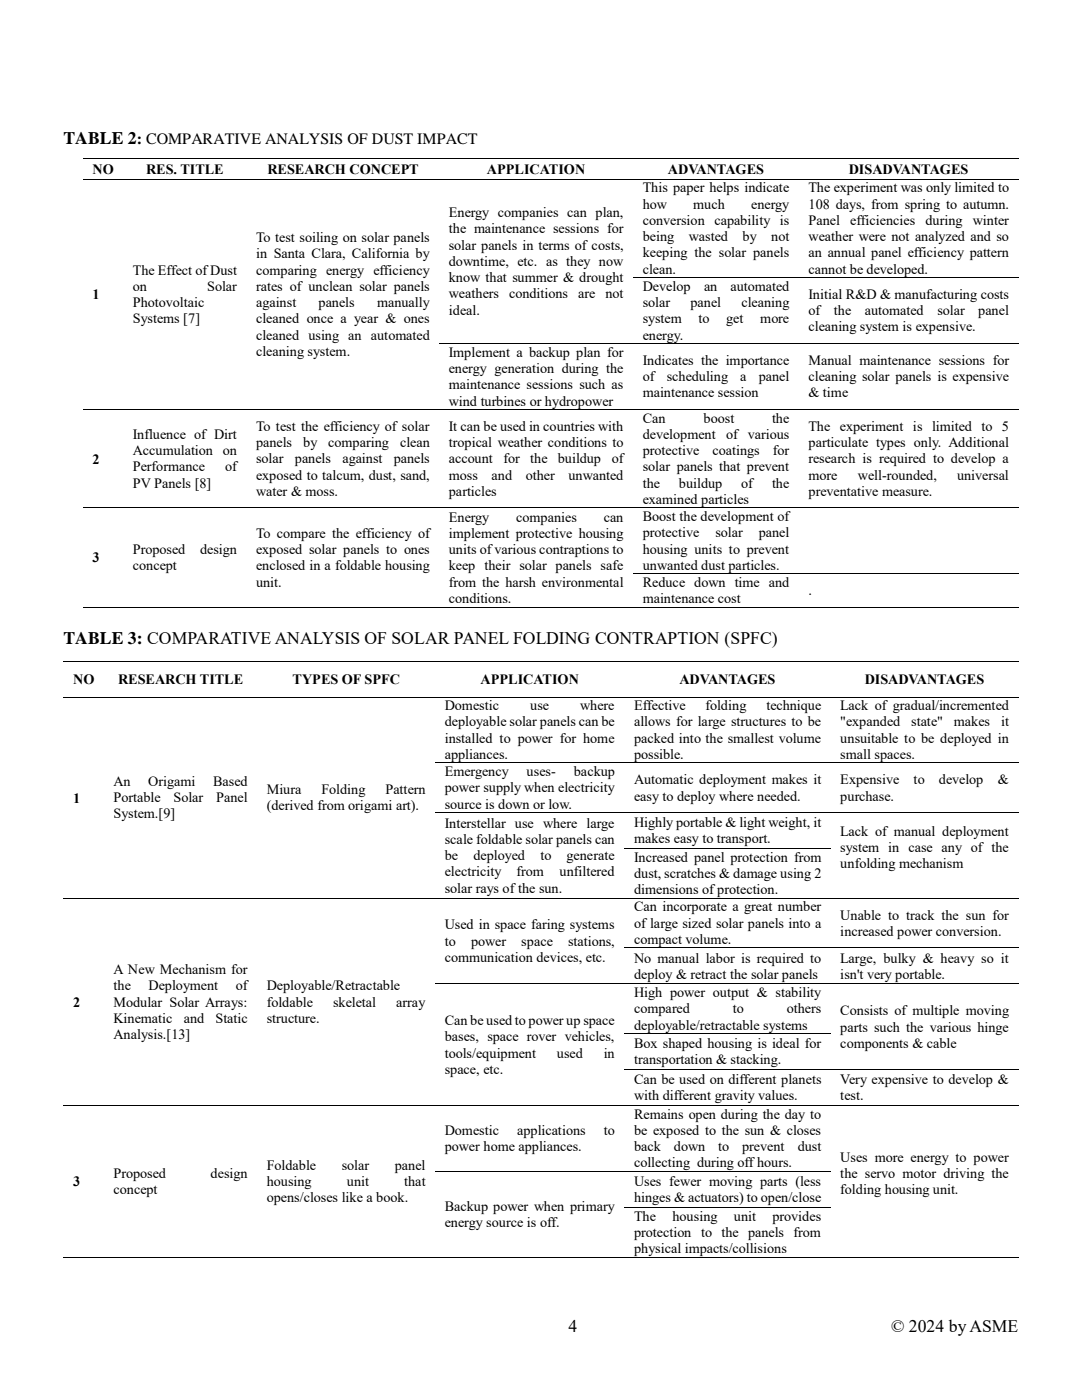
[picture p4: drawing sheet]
<svg xmlns="http://www.w3.org/2000/svg" width="216mm" height="279mm" viewBox="0 0 216 279" stroke-linecap="round" stroke-linejoin="round" font-family="sans-serif">
<defs><g id="words">
<g font-size="3.5">
<text x="12.7" y="28.7">TABLE 2: COMPARATIVE ANALYSIS OF DUST IMPACT</text>
<text x="12.7" y="128.5">TABLE 3: COMPARATIVE ANALYSIS OF SOLAR PANEL FOLDING CONTRAPTION (SPFC)</text>
<text x="113.4" y="265.9">4</text>
<text x="177.8" y="265.9">© 2024 by ASME</text>
</g>
<g font-size="2.8">
<text x="18.5" y="34.6">NO</text>
<text x="29.1" y="34.6">RES. TITLE</text>
<text x="53.3" y="34.6">RESEARCH CONCEPT</text>
<text x="97.2" y="34.6">APPLICATION</text>
<text x="133.3" y="34.6">ADVANTAGES</text>
<text x="169.4" y="34.6">DISADVANTAGES</text>
<text x="128.3" y="38.4">This paper helps indicate</text>
<text x="128.3" y="41.6">how</text>
<text x="138.3" y="41.6">much</text>
<text x="149.9" y="41.6">energy</text>
<text x="161.3" y="38.4">The experiment was only limited to</text>
<text x="161.3" y="41.6">108 days, from spring to autumn.</text>
<text x="89.6" y="43.4">Energy companies can plan,</text>
<text x="89.6" y="46.6">the maintenance sessions for</text>
<text x="128.3" y="44.9">conversion capability is</text>
<text x="161.3" y="44.9">Panel</text>
<text x="169.7" y="44.9">efficiencies</text>
<text x="184.7" y="44.9">during</text>
<text x="194.1" y="44.9">winter</text>
<text x="51.1" y="48.3">To test soiling on solar panels</text>
<text x="51.1" y="51.5">in Santa Clara, California by</text>
<text x="89.6" y="49.8">solar panels in terms of costs,</text>
<text x="89.6" y="53.1">downtime, etc. as they now</text>
<text x="128.3" y="48.1">being</text>
<text x="128.3" y="51.4">keeping the solar panels</text>
<text x="137.5" y="48.1">wasted</text>
<text x="148.2" y="48.1">by</text>
<text x="153.9" y="48.1">not</text>
<text x="161.3" y="48.1">weather were not analyzed and so</text>
<text x="161.3" y="51.4">an annual panel efficiency pattern</text>
<text x="18.5" y="59.7">1</text>
<text x="26.5" y="54.8">The Effect of Dust</text>
<text x="26.5" y="58">on</text>
<text x="41.4" y="58">Solar</text>
<text x="51.1" y="54.8">comparing energy efficiency</text>
<text x="51.1" y="58">rates of unclean solar panels</text>
<text x="89.6" y="56.3">know that summer &amp; drought</text>
<text x="89.6" y="59.6">weathers</text>
<text x="101.6" y="59.6">conditions are</text>
<text x="120.8" y="59.6">not</text>
<text x="128.3" y="54.6">clean.</text>
<text x="128.3" y="58">Develop</text>
<text x="140.5" y="58">an</text>
<text x="145.8" y="58">automated</text>
<text x="161.3" y="54.6">cannot be developed.</text>
<text x="161.3" y="59.7">Initial R&amp;D &amp; manufacturing costs</text>
<text x="26.5" y="61.3">Photovoltaic</text>
<text x="26.5" y="64.5">Systems [7]</text>
<text x="51.1" y="61.3">against</text>
<text x="51.1" y="64.5">cleaned once a year &amp; ones</text>
<text x="63.6" y="61.3">panels</text>
<text x="75.3" y="61.3">manually</text>
<text x="89.6" y="62.8">ideal.</text>
<text x="128.3" y="61.3">solar</text>
<text x="128.3" y="64.5">system</text>
<text x="137.8" y="61.3">panel</text>
<text x="139.4" y="64.5">to</text>
<text x="144.9" y="64.5">get</text>
<text x="147.9" y="61.3">cleaning</text>
<text x="151.7" y="64.5">more</text>
<text x="161.3" y="62.9">of</text>
<text x="166.4" y="62.9">the</text>
<text x="172.6" y="62.9">automated</text>
<text x="187" y="62.9">solar</text>
<text x="195.2" y="62.9">panel</text>
<text x="51.1" y="67.8">cleaned using an automated</text>
<text x="51.1" y="71">cleaning system.</text>
<text x="89.6" y="71.2">Implement a backup plan for</text>
<text x="128.3" y="67.8">energy.</text>
<text x="161.3" y="66.1">cleaning system is expensive.</text>
<text x="89.6" y="74.4">energy generation during the</text>
<text x="89.6" y="77.7">maintenance sessions such as</text>
<text x="128.3" y="72.8">Indicates the importance</text>
<text x="128.3" y="76.1">of</text>
<text x="133" y="76.1">scheduling</text>
<text x="147.7" y="76.1">a</text>
<text x="151.4" y="76.1">panel</text>
<text x="161.3" y="72.8">Manual maintenance sessions for</text>
<text x="161.3" y="76.1">cleaning solar panels is expensive</text>
<text x="89.6" y="80.9">wind turbines or hydropower</text>
<text x="128.3" y="79.3">maintenance session</text>
<text x="161.3" y="79.3">&amp; time</text>
<text x="26.5" y="87.6">Influence of Dirt</text>
<text x="51.1" y="86">To test the efficiency of solar</text>
<text x="51.1" y="89.2">panels</text>
<text x="60.5" y="89.2">by</text>
<text x="65.5" y="89.2">comparing</text>
<text x="79.8" y="89.2">clean</text>
<text x="89.6" y="86">It can be used in countries with</text>
<text x="89.6" y="89.2">tropical weather conditions to</text>
<text x="128.3" y="84.3">Can</text>
<text x="128.3" y="87.6">development</text>
<text x="140.4" y="84.3">boost</text>
<text x="144.9" y="87.6">of various</text>
<text x="154.1" y="84.3">the</text>
<text x="161.3" y="86">The experiment is limited to 5</text>
<text x="161.3" y="89.2">particulate types only. Additional</text>
<text x="18.5" y="92.5">2</text>
<text x="26.5" y="90.9">Accumulation on</text>
<text x="26.5" y="94.1">Performance</text>
<text x="45" y="94.1">of</text>
<text x="51.1" y="92.5">solar</text>
<text x="51.1" y="95.7">exposed to talcum, dust, sand,</text>
<text x="58.8" y="92.5">panels</text>
<text x="68.3" y="92.5">against</text>
<text x="78.6" y="92.5">panels</text>
<text x="89.6" y="92.5">account</text>
<text x="89.6" y="95.7">moss</text>
<text x="98.1" y="95.7">and</text>
<text x="100.5" y="92.5">for</text>
<text x="105" y="95.7">other</text>
<text x="105.8" y="92.5">the</text>
<text x="111.3" y="92.5">buildup</text>
<text x="113.5" y="95.7">unwanted</text>
<text x="122.1" y="92.5">of</text>
<text x="128.3" y="90.9">protective</text>
<text x="128.3" y="94.1">solar panels that prevent</text>
<text x="142.2" y="90.9">coatings</text>
<text x="154.2" y="90.9">for</text>
<text x="161.3" y="92.5">research is required to develop a</text>
<text x="161.3" y="95.7">more</text>
<text x="171.2" y="95.7">well-rounded,</text>
<text x="191" y="95.7">universal</text>
<text x="26.5" y="97.3">PV Panels [8]</text>
<text x="51.1" y="99">water &amp; moss.</text>
<text x="89.6" y="99">particles</text>
<text x="128.3" y="97.3">the</text>
<text x="128.3" y="100.6">examined particles</text>
<text x="135.5" y="97.3">buildup</text>
<text x="147.9" y="97.3">of</text>
<text x="154.1" y="97.3">the</text>
<text x="161.3" y="99">preventative measure.</text>
<text x="51.1" y="107.3">To compare the efficiency of</text>
<text x="89.6" y="104.1">Energy</text>
<text x="89.6" y="107.3">implement protective housing</text>
<text x="103" y="104.1">companies</text>
<text x="120.5" y="104.1">can</text>
<text x="128.3" y="104">Boost the development of</text>
<text x="128.3" y="107.2">protective</text>
<text x="142.8" y="107.2">solar</text>
<text x="151.4" y="107.2">panel</text>
<text x="18.5" y="112.2">3</text>
<text x="26.5" y="110.6">Proposed</text>
<text x="26.5" y="113.9">concept</text>
<text x="39.9" y="110.6">design</text>
<text x="51.1" y="110.6">exposed solar panels to ones</text>
<text x="51.1" y="113.9">enclosed in a foldable housing</text>
<text x="89.6" y="110.6">units of various contraptions to</text>
<text x="89.6" y="113.9">keep their solar panels safe</text>
<text x="128.3" y="110.5">housing units to prevent</text>
<text x="128.3" y="113.8">unwanted dust particles.</text>
<text x="51.1" y="117.1">unit.</text>
<text x="89.6" y="117.1">from the harsh environmental</text>
<text x="128.3" y="117.2">Reduce down time and</text>
<text x="161.3" y="118.8">.</text>
<text x="89.6" y="120.3">conditions.</text>
<text x="128.3" y="120.4">maintenance cost</text>
<text x="14.6" y="136.5">NO</text>
<text x="23.5" y="136.5">RESEARCH TITLE</text>
<text x="58.4" y="136.5">TYPES OF SPFC</text>
<text x="95.9" y="136.5">APPLICATION</text>
<text x="135.6" y="136.5">ADVANTAGES</text>
<text x="172.5" y="136.5">DISADVANTAGES</text>
<text x="88.7" y="141.7">Domestic</text>
<text x="105.8" y="141.7">use</text>
<text x="115.8" y="141.7">where</text>
<text x="126.5" y="141.7">Effective</text>
<text x="140.8" y="141.7">folding</text>
<text x="152.9" y="141.7">technique</text>
<text x="167.7" y="141.7">Lack of gradual/incremented</text>
<text x="88.7" y="145">deployable solar panels can be</text>
<text x="88.7" y="148.2">installed to power for home</text>
<text x="126.5" y="145">allows for large structures to be</text>
<text x="126.5" y="148.2">packed into the smallest volume</text>
<text x="167.7" y="145">&quot;expanded</text>
<text x="167.7" y="148.2">unsuitable to be deployed in</text>
<text x="181.8" y="145">state&quot;</text>
<text x="190.3" y="145">makes</text>
<text x="199.8" y="145">it</text>
<text x="88.7" y="151.5">appliances.</text>
<text x="88.7" y="154.9">Emergency</text>
<text x="105.1" y="154.9">uses-</text>
<text x="114.5" y="154.9">backup</text>
<text x="126.5" y="151.5">possible.</text>
<text x="167.7" y="151.5">small spaces.</text>
<text x="14.6" y="160.2">1</text>
<text x="22.7" y="156.9">An</text>
<text x="22.7" y="160.1">Portable</text>
<text x="29.6" y="156.9">Origami</text>
<text x="34.6" y="160.1">Solar</text>
<text x="42.5" y="156.9">Based</text>
<text x="43.1" y="160.1">Panel</text>
<text x="53.2" y="158.5">Miura</text>
<text x="53.2" y="161.7">(derived from origami art).</text>
<text x="64.2" y="158.5">Folding</text>
<text x="76.9" y="158.5">Pattern</text>
<text x="88.7" y="158.1">power supply when electricity</text>
<text x="88.7" y="161.4">source is down or low.</text>
<text x="126.5" y="156.5">Automatic deployment makes it</text>
<text x="126.5" y="159.8">easy to deploy where needed.</text>
<text x="167.7" y="156.5">Expensive</text>
<text x="167.7" y="159.8">purchase.</text>
<text x="182.3" y="156.5">to</text>
<text x="187.3" y="156.5">develop</text>
<text x="199.1" y="156.5">&amp;</text>
<text x="22.7" y="163.3">System.[9]</text>
<text x="88.7" y="165.2">Interstellar use where large</text>
<text x="126.5" y="165.1">Highly portable &amp; light weight, it</text>
<text x="167.7" y="166.8">Lack of manual deployment</text>
<text x="88.7" y="168.4">scale foldable solar panels can</text>
<text x="88.7" y="171.6">be</text>
<text x="94.5" y="171.6">deployed</text>
<text x="107.8" y="171.6">to</text>
<text x="113.1" y="171.6">generate</text>
<text x="126.5" y="168.3">makes easy to transport.</text>
<text x="126.5" y="172">Increased panel protection from</text>
<text x="167.7" y="170">system in case any of the</text>
<text x="167.7" y="173.3">unfolding mechanism</text>
<text x="88.7" y="174.9">electricity</text>
<text x="88.7" y="178.1">solar rays of the sun.</text>
<text x="103.1" y="174.9">from</text>
<text x="111.6" y="174.9">unfiltered</text>
<text x="126.5" y="175.2">dust, scratches &amp; damage using 2</text>
<text x="126.5" y="178.5">dimensions of protection.</text>
<text x="88.7" y="185.5">Used in space faring systems</text>
<text x="126.5" y="181.9">Can incorporate a great number</text>
<text x="126.5" y="185.1">of large sized solar panels into a</text>
<text x="167.7" y="183.5">Unable to track the sun for</text>
<text x="88.7" y="188.7">to</text>
<text x="94" y="188.7">power</text>
<text x="104" y="188.7">space</text>
<text x="113.4" y="188.7">stations,</text>
<text x="126.5" y="188.4">compact volume.</text>
<text x="167.7" y="186.8">increased power conversion.</text>
<text x="22.7" y="194.4">A New Mechanism for</text>
<text x="22.7" y="197.6">the</text>
<text x="29.6" y="197.6">Deployment</text>
<text x="47.1" y="197.6">of</text>
<text x="53.2" y="197.6">Deployable/Retractable</text>
<text x="88.7" y="192">communication devices, etc.</text>
<text x="126.5" y="192.1">No manual labor is required to</text>
<text x="126.5" y="195.3">deploy &amp; retract the solar panels</text>
<text x="167.7" y="192.1">Large, bulky &amp; heavy so it</text>
<text x="167.7" y="195.3">isn't very portable.</text>
<text x="14.6" y="200.9">2</text>
<text x="22.7" y="200.9">Modular Solar Arrays:</text>
<text x="53.2" y="200.9">foldable</text>
<text x="66.5" y="200.9">skeletal</text>
<text x="79.1" y="200.9">array</text>
<text x="126.5" y="199">High power output &amp; stability</text>
<text x="126.5" y="202.3">compared</text>
<text x="146.2" y="202.3">to</text>
<text x="157" y="202.3">others</text>
<text x="167.7" y="202.6">Consists of multiple moving</text>
<text x="22.7" y="204.1">Kinematic</text>
<text x="22.7" y="207.4">Analysis.[13]</text>
<text x="36.7" y="204.1">and</text>
<text x="43" y="204.1">Static</text>
<text x="53.2" y="204.1">structure.</text>
<text x="88.7" y="204.5">Can be used to power up space</text>
<text x="88.7" y="207.8">bases, space rover vehicles,</text>
<text x="126.5" y="205.5">deployable/retractable systems</text>
<text x="126.5" y="209.2">Box shaped housing is ideal for</text>
<text x="167.7" y="205.9">parts such the various hinge</text>
<text x="167.7" y="209.1">components &amp; cable</text>
<text x="88.7" y="211.1">tools/equipment</text>
<text x="88.7" y="214.3">space, etc.</text>
<text x="111.1" y="211.1">used</text>
<text x="120.5" y="211.1">in</text>
<text x="126.5" y="212.4">transportation &amp; stacking.</text>
<text x="126.5" y="216.4">Can be used on different planets</text>
<text x="126.5" y="219.6">with different gravity values.</text>
<text x="167.7" y="216.4">Very expensive to develop &amp;</text>
<text x="167.7" y="219.6">test.</text>
<text x="88.7" y="226.5">Domestic</text>
<text x="103.2" y="226.5">applications</text>
<text x="120.5" y="226.5">to</text>
<text x="126.5" y="223.3">Remains open during the day to</text>
<text x="126.5" y="226.5">be exposed to the sun &amp; closes</text>
<text x="53.2" y="233.5">Foldable</text>
<text x="68.2" y="233.5">solar</text>
<text x="78.8" y="233.5">panel</text>
<text x="88.7" y="229.8">power home appliances.</text>
<text x="126.5" y="229.8">back</text>
<text x="126.5" y="233">collecting during off hours.</text>
<text x="134.5" y="229.8">down</text>
<text x="143.3" y="229.8">to</text>
<text x="148.1" y="229.8">prevent</text>
<text x="159.2" y="229.8">dust</text>
<text x="167.7" y="231.8">Uses more energy to power</text>
<text x="14.6" y="236.7">3</text>
<text x="22.7" y="235.1">Proposed</text>
<text x="22.7" y="238.3">concept</text>
<text x="42" y="235.1">design</text>
<text x="53.2" y="236.7">housing</text>
<text x="53.2" y="239.9">opens/closes like a book.</text>
<text x="69.2" y="236.7">unit</text>
<text x="80.7" y="236.7">that</text>
<text x="126.5" y="236.7">Uses fewer moving parts (less</text>
<text x="126.5" y="239.9">hinges &amp; actuators) to open/close</text>
<text x="167.7" y="235.1">the servo motor driving the</text>
<text x="167.7" y="238.3">folding housing unit.</text>
<text x="88.7" y="241.6">Backup power when primary</text>
<text x="88.7" y="244.9">energy source is off.</text>
<text x="126.5" y="243.6">The</text>
<text x="134.2" y="243.6">housing</text>
<text x="146.4" y="243.6">unit</text>
<text x="154.1" y="243.6">provides</text>
<text x="126.5" y="246.8">protection to the panels from</text>
<text x="126.5" y="250.1">physical impacts/collisions</text>
</g>
</g></defs>
<g fill="none" stroke="#000" stroke-width=".2">
<path d="M16.6 31.6h8M16.6 35.7h8M24.8 31.6h24.4M24.8 35.7h24.4M49.4 31.6h38.2M49.4 35.7h38.2M87.8 31.6h38.5M87.8 35.7h38.5M126.5 31.6h32.9M126.5 35.7h32.9M159.6 31.6h43.6M159.6 35.7h43.6"/>
<path d="M126.3 55.4h33.1M159.6 55.4h43.6M87.6 68.5h38.7M126.5 68.5h32.9M159.6 68.5h43.6M16.6 81.7h8M24.8 81.7h24.4M49.4 81.7h38.2M87.8 81.7h38.5M126.5 81.7h32.9M159.6 81.7h43.6M16.6 101.4h8"/>
<path d="M24.8 101.4h24.4M49.4 101.4h38.2M87.8 101.4h38.5M126.3 114.5h33.1M126.5 101.4h32.9M159.6 101.4h43.6M159.6 114.5h43.6M12.7 131.9h8M12.7 139.1h8M16.6 121.2h8M20.9 131.9h30.5M20.9 139.1h30.5"/>
<path d="M24.8 121.2h24.4M49.4 121.2h38.2M51.5 131.9h35.3M51.5 139.1h35.3M87 131.9h37.6M87 139.1h37.6M87.8 121.2h38.5M124.8 131.9h41M124.8 139.1h41M126.5 121.2h32.9M159.6 121.2h43.6M165.9 131.9h37.3"/>
<path d="M165.9 139.1h37.3M86.8 152.3h37.8M124.8 152.3h41M165.9 152.3h37.3M12.7 179.3h8M20.9 179.3h30.5M51.5 179.3h35.3M86.8 162.2h37.8M87 179.3h37.6M124.6 169.4h41.2M124.8 162.2h41M124.8 179.3h41"/>
<path d="M165.9 162.2h37.3M165.9 179.3h37.3M86.8 196.4h37.8M124.6 189.2h41.2M124.8 196.4h41M165.9 189.2h37.3M165.9 196.4h37.3M124.6 206.3h41.2M124.6 213.5h41.2M165.9 213.5h37.3M12.7 220.6h8M20.9 220.6h30.5"/>
<path d="M51.5 220.6h35.3M86.8 233.8h37.8M87 220.6h37.6M124.8 220.6h41M124.8 233.8h41M165.9 220.6h37.3M12.7 250.9h8M20.9 250.9h30.5M51.5 250.9h35.3M87 250.9h37.6M124.6 241h41.2M124.8 250.9h41"/>
<path d="M165.9 250.9h37.3"/>
</g>
<g fill="#000">
<path d="M24.6 31.5h.2v.2h-.2z" fill-rule="evenodd"/>
<path d="M24.6 35.7h.2v.1h-.2z" fill-rule="evenodd"/>
<path d="M49.2 31.5h.2v.2h-.2z" fill-rule="evenodd"/>
<path d="M49.2 35.7h.2v.1h-.2z" fill-rule="evenodd"/>
<path d="M87.6 31.5h.2v.2h-.2z" fill-rule="evenodd"/>
<path d="M87.6 35.7h.2v.1h-.2z" fill-rule="evenodd"/>
<path d="M126.3 31.5h.2v.2h-.2z" fill-rule="evenodd"/>
<path d="M126.3 35.7h.2v.1h-.2z" fill-rule="evenodd"/>
<path d="M159.4 31.5h.2v.2h-.2z" fill-rule="evenodd"/>
<path d="M159.4 35.7h.2v.1h-.2z" fill-rule="evenodd"/>
<path d="M159.4 55.3h.2v.2h-.2z" fill-rule="evenodd"/>
<path d="M126.3 68.5h.2v.1h-.2z" fill-rule="evenodd"/>
<path d="M159.4 68.5h.2v.1h-.2z" fill-rule="evenodd"/>
<path d="M24.6 81.6h.2v.2h-.2z" fill-rule="evenodd"/>
<path d="M49.2 81.6h.2v.2h-.2z" fill-rule="evenodd"/>
<path d="M87.6 81.6h.2v.2h-.2z" fill-rule="evenodd"/>
<path d="M126.3 81.6h.2v.2h-.2z" fill-rule="evenodd"/>
<path d="M159.4 81.6h.2v.2h-.2z" fill-rule="evenodd"/>
<path d="M24.6 101.3h.2v.1h-.2z" fill-rule="evenodd"/>
<path d="M49.2 101.3h.2v.1h-.2z" fill-rule="evenodd"/>
<path d="M87.6 101.3h.2v.1h-.2z" fill-rule="evenodd"/>
<path d="M126.3 101.3h.2v.1h-.2z" fill-rule="evenodd"/>
<path d="M159.4 101.3h.2v.1h-.2z" fill-rule="evenodd"/>
<path d="M159.4 114.4h.2v.2h-.2z" fill-rule="evenodd"/>
<path d="M20.7 131.8h.2v.2h-.2z" fill-rule="evenodd"/>
<path d="M20.7 139h.2v.2h-.2z" fill-rule="evenodd"/>
<path d="M24.6 121.1h.2v.2h-.2z" fill-rule="evenodd"/>
<path d="M49.2 121.1h.2v.2h-.2z" fill-rule="evenodd"/>
<path d="M51.4 131.8h.1v.2h-.1z" fill-rule="evenodd"/>
<path d="M51.4 139h.1v.2h-.1z" fill-rule="evenodd"/>
<path d="M86.8 131.8h.2v.2h-.2z" fill-rule="evenodd"/>
<path d="M86.8 139h.2v.2h-.2z" fill-rule="evenodd"/>
<path d="M87.6 121.1h.2v.2h-.2z" fill-rule="evenodd"/>
<path d="M124.6 131.8h.2v.2h-.2z" fill-rule="evenodd"/>
<path d="M124.6 139h.2v.2h-.2z" fill-rule="evenodd"/>
<path d="M126.3 121.1h.2v.2h-.2z" fill-rule="evenodd"/>
<path d="M159.4 121.1h.2v.2h-.2z" fill-rule="evenodd"/>
<path d="M165.8 131.8h.1v.2h-.1z" fill-rule="evenodd"/>
<path d="M165.8 139h.1v.2h-.1z" fill-rule="evenodd"/>
<path d="M124.6 152.2h.2v.1h-.2z" fill-rule="evenodd"/>
<path d="M165.8 152.2h.1v.1h-.1z" fill-rule="evenodd"/>
<path d="M20.7 179.2h.2v.1h-.2z" fill-rule="evenodd"/>
<path d="M51.4 179.2h.1v.1h-.1z" fill-rule="evenodd"/>
<path d="M86.8 179.2h.2v.1h-.2z" fill-rule="evenodd"/>
<path d="M124.6 162.1h.2v.2h-.2z" fill-rule="evenodd"/>
<path d="M124.6 179.2h.2v.1h-.2z" fill-rule="evenodd"/>
<path d="M165.8 162.1h.1v.2h-.1z" fill-rule="evenodd"/>
<path d="M165.8 179.2h.1v.1h-.1z" fill-rule="evenodd"/>
<path d="M124.6 196.3h.2v.2h-.2z" fill-rule="evenodd"/>
<path d="M165.8 189.1h.1v.2h-.1z" fill-rule="evenodd"/>
<path d="M165.8 196.3h.1v.2h-.1z" fill-rule="evenodd"/>
<path d="M165.8 213.4h.1v.2h-.1z" fill-rule="evenodd"/>
<path d="M20.7 220.5h.2v.2h-.2z" fill-rule="evenodd"/>
<path d="M51.4 220.5h.1v.2h-.1z" fill-rule="evenodd"/>
<path d="M86.8 220.5h.2v.2h-.2z" fill-rule="evenodd"/>
<path d="M124.6 220.5h.2v.2h-.2z" fill-rule="evenodd"/>
<path d="M124.6 233.7h.2v.2h-.2z" fill-rule="evenodd"/>
<path d="M165.8 220.5h.1v.2h-.1z" fill-rule="evenodd"/>
<path d="M20.7 250.8h.2v.2h-.2z" fill-rule="evenodd"/>
<path d="M51.4 250.8h.1v.2h-.1z" fill-rule="evenodd"/>
<path d="M86.8 250.8h.2v.2h-.2z" fill-rule="evenodd"/>
<path d="M124.6 250.8h.2v.2h-.2z" fill-rule="evenodd"/>
<path d="M165.8 250.8h.1v.2h-.1z" fill-rule="evenodd"/>
</g>
<use href="#words"/>
</svg>
